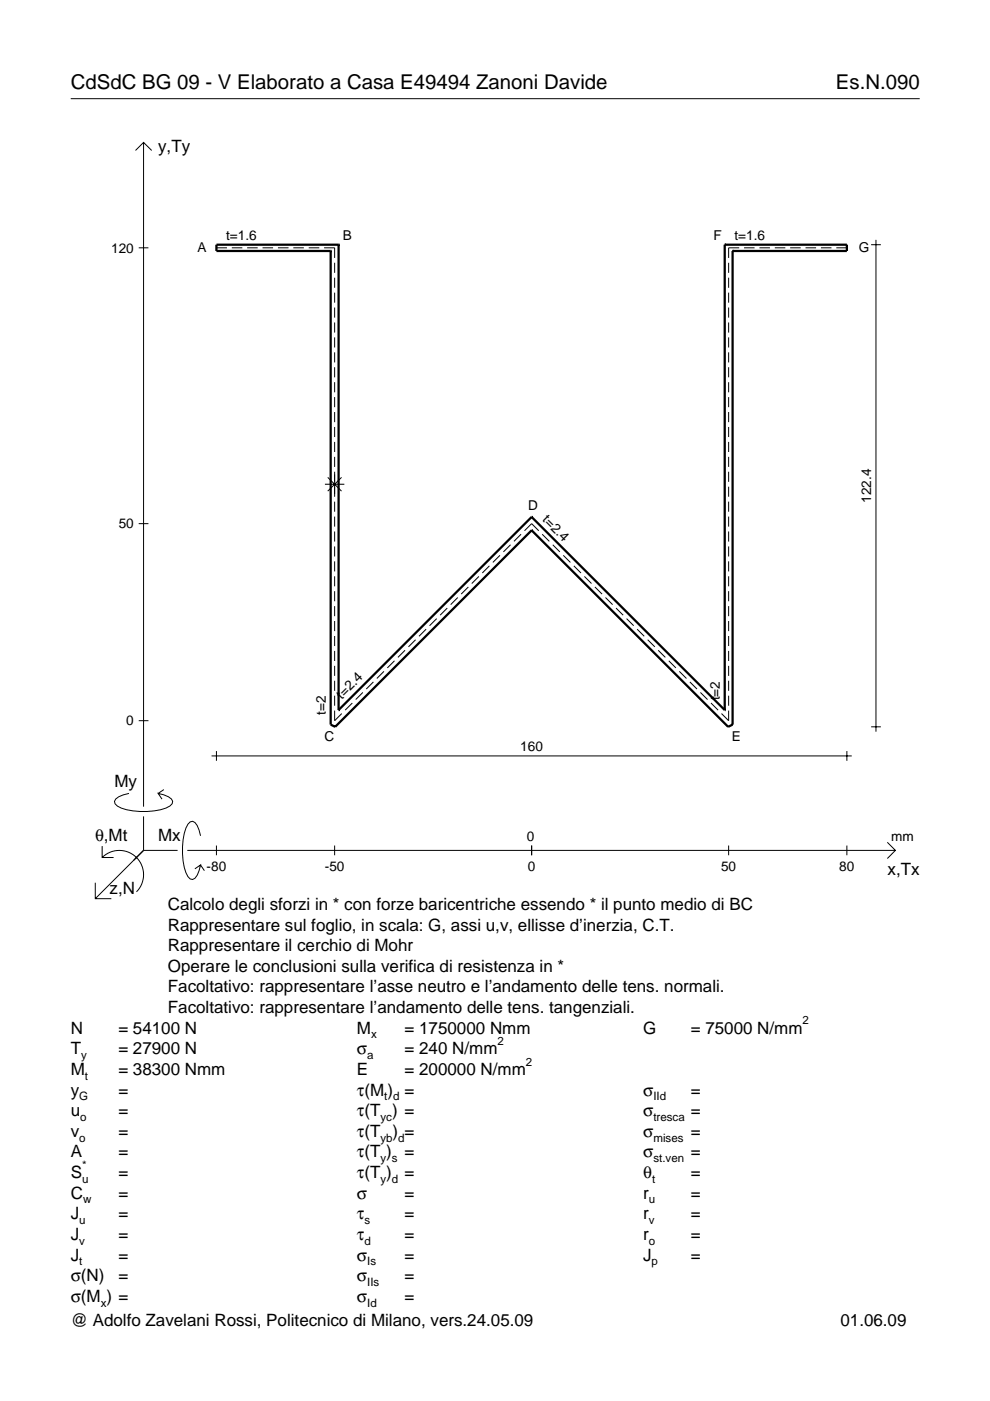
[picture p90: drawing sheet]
<svg xmlns="http://www.w3.org/2000/svg" width="210mm" height="297mm" viewBox="0 0 210 297" stroke-linecap="round" stroke-linejoin="round" font-family="sans-serif">
<defs><g id="words">
<g font-size="4.3">
<text x="15" y="18.9">CdSdC BG 09 - V Elaborato a Casa E49494 Zanoni Davide</text>
<text x="177.2" y="18.9">Es.N.090</text>
</g>
<g font-size="3.6">
<text x="33.5" y="32.3">y,Ty</text>
<text x="24.3" y="166.9">My</text>
<text x="20.1" y="178.2">θ,Mt</text>
<text x="33.5" y="178.2">Mx</text>
<text x="188.2" y="185.5">x,Tx</text>
<text x="23.2" y="189.6">z,N</text>
<text x="35.6" y="192.9">Calcolo degli sforzi in * con forze baricentriche essendo * il punto medio di BC</text>
<text x="35.6" y="197.3">Rappresentare sul foglio, in scala: G, assi u,v, ellisse d’inerzia, C.T.</text>
<text x="35.6" y="201.7">Rappresentare il cerchio di Mohr</text>
<text x="35.6" y="206">Operare le conclusioni sulla verifica di resistenza in *</text>
<text x="35.6" y="210.4">Facoltativo: rappresentare l’asse neutro e l’andamento delle tens. normali.</text>
<text x="35.6" y="214.8">Facoltativo: rappresentare l’andamento delle tens. tangenziali.</text>
<text x="15" y="219.2">N</text>
<text x="25.1" y="219.2">= 54100 N</text>
<text x="75.7" y="219.2">M</text>
<text x="85.8" y="219.2">= 1750000 Nmm</text>
<text x="136.4" y="219.2">G</text>
<text x="146.5" y="219.2">= 75000 N/mm</text>
<text x="15" y="227.9">M</text>
<text x="15" y="223.5">T</text>
<text x="25.1" y="223.5">= 27900 N</text>
<text x="25.1" y="227.9">= 38300 Nmm</text>
<text x="75.7" y="223.5">σ</text>
<text x="75.7" y="227.9">E</text>
<text x="85.8" y="223.5">= 240 N/mm</text>
<text x="85.8" y="227.9">= 200000 N/mm</text>
<text x="15" y="232.3">y</text>
<text x="25.1" y="232.3">=</text>
<text x="75.7" y="232.3">τ(M ) =</text>
<text x="136.4" y="232.3">σ</text>
<text x="146.5" y="232.3">=</text>
<text x="15" y="236.7">u</text>
<text x="25.1" y="236.7">=</text>
<text x="75.7" y="236.7">τ(T ) =</text>
<text x="136.4" y="236.7">σ</text>
<text x="146.5" y="236.7">=</text>
<text x="15" y="241">v</text>
<text x="15" y="245.4">A</text>
<text x="25.1" y="241">=</text>
<text x="25.1" y="245.4">=</text>
<text x="75.7" y="245.4">τ(T )</text>
<text x="75.7" y="241">τ(T</text>
<text x="83.3" y="241">) =</text>
<text x="85.8" y="245.4">=</text>
<text x="136.4" y="241">σ</text>
<text x="136.4" y="245.4">σ</text>
<text x="146.5" y="241">=</text>
<text x="146.5" y="245.4">=</text>
<text x="15" y="249.8">S</text>
<text x="25.1" y="249.8">=</text>
<text x="75.7" y="249.8">τ(T )</text>
<text x="85.8" y="249.8">=</text>
<text x="136.4" y="249.8">θ</text>
<text x="146.5" y="249.8">=</text>
<text x="15" y="254.2">C</text>
<text x="25.1" y="254.2">=</text>
<text x="75.7" y="254.2">σ</text>
<text x="85.8" y="254.2">=</text>
<text x="136.4" y="254.2">r</text>
<text x="146.5" y="254.2">=</text>
<text x="15" y="258.5">J</text>
<text x="15" y="262.9">J</text>
<text x="25.1" y="258.5">=</text>
<text x="25.1" y="262.9">=</text>
<text x="75.7" y="258.5">τ</text>
<text x="75.7" y="262.9">τ</text>
<text x="85.8" y="258.5">=</text>
<text x="85.8" y="262.9">=</text>
<text x="136.4" y="258.5">r</text>
<text x="136.4" y="262.9">r</text>
<text x="146.5" y="258.5">=</text>
<text x="146.5" y="262.9">=</text>
<text x="15" y="267.3">J</text>
<text x="25.1" y="267.3">=</text>
<text x="75.7" y="267.3">σ</text>
<text x="85.8" y="267.3">=</text>
<text x="136.4" y="267.3">J</text>
<text x="146.5" y="267.3">=</text>
<text x="15" y="271.7">σ(N)</text>
<text x="25.1" y="271.7">=</text>
<text x="75.7" y="271.7">σ</text>
<text x="85.8" y="271.7">=</text>
<text x="15" y="281.2">@ Adolfo Zavelani Rossi, Politecnico di Milano, vers.24.05.09</text>
<text x="15" y="276">σ(M ) =</text>
<text x="75.7" y="276">σ</text>
<text x="85.8" y="276">=</text>
<text x="178.2" y="281.2">01.06.09</text>
</g>
<g font-size="2.9">
<text x="23.6" y="53.5">120</text>
<text x="41.9" y="53.4">A</text>
<text x="47.9" y="50.9">t=1.6</text>
<text x="72.7" y="51">B</text>
<text x="151.3" y="51">F</text>
<text x="155.7" y="50.9">t=1.6</text>
<text x="182.1" y="53.4">G</text>
<text x="184.7" y="106.6" transform="rotate(-90 184.7 106.6)">122.4</text>
<text x="25.2" y="112">50</text>
<text x="112" y="108.2">D</text>
<text x="114.9" y="110.3" transform="rotate(45 114.9 110.3)">t=2.4</text>
<text x="72.5" y="148.4" transform="rotate(-45 72.5 148.4)">t=2.4</text>
<text x="152.6" y="148.5" transform="rotate(-90 152.6 148.5)">t=2</text>
<text x="26.8" y="153.8">0</text>
<text x="69.1" y="151.6" transform="rotate(-90 69.1 151.6)">t=2</text>
<text x="68.8" y="157.2">C</text>
<text x="110.3" y="159.2">160</text>
<text x="155.2" y="157.2">E</text>
<text x="111.7" y="178.2">0</text>
<text x="189" y="178.2">mm</text>
<text x="43.8" y="184.7">-80</text>
<text x="68.9" y="184.7">-50</text>
<text x="111.9" y="184.7">0</text>
<text x="152.9" y="184.7">50</text>
<text x="178" y="184.7">80</text>
</g>
<g font-size="2.4">
<text x="78.7" y="220.2">x</text>
<text x="105.5" y="221.5">2</text>
<text x="170.2" y="217.2">2</text>
<text x="17.2" y="224.5">y</text>
<text x="77.9" y="224.5">a</text>
<text x="111.5" y="225.9">2</text>
<text x="16.8" y="233.3">G</text>
<text x="18" y="228.9">t</text>
<text x="81.5" y="233.3">t d</text>
<text x="138.5" y="233.3">IId</text>
<text x="17" y="237.7">o</text>
<text x="80.7" y="237.7">yc</text>
<text x="138.5" y="237.7">tresca</text>
<text x="16.8" y="242">o</text>
<text x="80.7" y="242">yb d</text>
<text x="138.5" y="242">mises</text>
<text x="17.4" y="250.8">u</text>
<text x="17.4" y="247.8">*</text>
<text x="80.7" y="246.4">y s</text>
<text x="80.7" y="250.8">y d</text>
<text x="138.2" y="250.8">t</text>
<text x="138.5" y="246.4">st.ven</text>
<text x="17.6" y="255.2">w</text>
<text x="137.6" y="255.2">u</text>
<text x="16.8" y="259.5">u</text>
<text x="16.8" y="263.9">v</text>
<text x="77.3" y="259.5">s</text>
<text x="77.3" y="263.9">d</text>
<text x="137.6" y="259.5">v</text>
<text x="137.6" y="263.9">o</text>
<text x="16.8" y="268.3">t</text>
<text x="77.9" y="268.3">Is</text>
<text x="138.2" y="268.3">p</text>
<text x="77.9" y="272.7">IIs</text>
<text x="21.4" y="277">x</text>
<text x="77.9" y="277">Id</text>
</g>
</g></defs>
<g fill="none" stroke="#000" stroke-width=".21">
<path d="M15 20.9h180M28.7 31.9l1.7-1.7 1.8 1.7M30.4 30.2v140.8M29.4 52.5h2.1M45.9 52.5h2.2M49.1 52.5h2.3M52.4 52.5h2.2M55.7 52.5h2.2M58.9 52.5h2.3M62.2 52.5h2.2M65.5 52.5h2.2M68.7 52.5h2.2v2.2"/>
<path d="M70.9 55.7v2.1M70.9 58.9v2.1M154.5 55.7v2.1M154.5 58.9v2.1M156.7 52.5h-2.2v2.2M157.8 52.5h2.2M161 52.5h2.2M164.3 52.5h2.2M167.5 52.5h2.3M170.8 52.5h2.2M174.1 52.5h2.2M177.3 52.5h2.3"/>
<path d="M184.7 51.9h2.1M185.7 50.9v104.2M70.9 62v2.2M70.9 65.2v2.1M70.9 68.4v2.1M70.9 71.5v2.2M70.9 74.7v2.1M70.9 77.9v2.1M154.5 62v2.2M154.5 65.2v2.1M154.5 68.4v2.1M154.5 71.5v2.2"/>
<path d="M154.5 74.7v2.1M154.5 77.9v2.1M70.9 81v2.2M70.9 84.2v2.1M70.9 87.4v2.1M70.9 90.5v2.2M70.9 93.7v2.1M70.9 96.9v2.1M154.5 81v2.2M154.5 84.2v2.1M154.5 87.4v2.1M154.5 90.5v2.2"/>
<path d="M154.5 93.7v2.1M154.5 96.9v2.1M29.4 111h2.1M68.9 102.7h4.1M69.5 101.2l2.9 2.9M70.9 100v5.3M70.9 106.4v2.1M70.9 109.5v2.2M70.9 112.7v2.1M70.9 115.9v2.1M70.9 119v2.2M72.4 101.2l-2.9 2.9"/>
<path d="M103.8 120l-1.5 1.5M106 117.7l-1.5 1.5M108.2 115.5l-1.5 1.5M110.5 113.3l-1.5 1.5M111.2 112.5l1.5-1.5 1.5 1.5M115 113.3l1.5 1.5M117.2 115.5l1.5 1.5M119.4 117.7l1.5 1.5M121.7 120l1.5 1.5M154.5 100v2.2M154.5 103.2v2.1M154.5 106.4v2.1"/>
<path d="M154.5 109.5v2.2M154.5 112.7v2.1M154.5 115.9v2.1M154.5 119v2.2M70.9 122.2v2.1M70.9 125.3v2.2M70.9 128.5v2.1M70.9 131.7v2.1M70.9 134.8v2.2M70.9 138v2.1M85.9 137.9l-1.5 1.5M88.1 135.6l-1.5 1.5"/>
<path d="M90.3 133.4l-1.5 1.5M92.6 131.2l-1.5 1.5M94.8 128.9l-1.5 1.5M97.1 126.7l-1.5 1.5M99.3 124.5l-1.5 1.5M101.5 122.2l-1.5 1.5M123.9 122.2l1.5 1.5M126.1 124.5l1.5 1.5M128.4 126.7l1.5 1.5M130.6 128.9l1.5 1.5M132.8 131.2l1.6 1.5M135.1 133.4l1.5 1.5"/>
<path d="M137.3 135.6l1.5 1.5M139.6 137.9l1.5 1.5M154.5 122.2v2.1M154.5 125.3v2.2M154.5 128.5v2.1M154.5 131.7v2.1M154.5 134.8v2.2M154.5 138v2.1M29.4 152.8h2.1M45.9 159.2v2.1M70.9 141.2v2.1M70.9 144.3v2.2"/>
<path d="M70.9 147.5v2.1M70.9 150.7v2.1l1.6-1.5M74.7 149.1l-1.5 1.5M76.9 146.8l-1.5 1.5M79.2 144.6l-1.5 1.5M81.4 142.3l-1.5 1.6M83.6 140.1l-1.5 1.5M141.8 140.1l1.5 1.5M144 142.3l1.5 1.6M146.3 144.6l1.5 1.5M148.5 146.8l1.5 1.5M150.7 149.1l1.6 1.5"/>
<path d="M154.5 141.2v2.1M154.5 144.3v2.2M154.5 147.5v2.1M154.5 150.7v2.1l-1.5-1.5M179.6 159.2v2.1M184.7 154.1h2.1M21.7 179.4v2.4h2.4M27.3 168.2a3.6 3.6 0 0 0-3 1.7l.1 .5a5.6 5.6 0 0 0 3.8 1.5 13.4 13.4 0 0 0 7.8-1l.5-.5 .1-.5a3.6 3.6 0 0 0-3.1-1.7l.8 1.2M30.4 173.1v7.2M34.7 167.4l-1.2 .8M42.5 177.2a3.6 3.6 0 0 0-1.7-3.1l-.5 .2a5.7 5.7 0 0 0-1.5 3.7 13.3 13.3 0 0 0 1 7.9l.5 .5 .5 .1a3.6 3.6 0 0 0 1.7-3.1l-1.2 .8M44.9 160.3h135.7"/>
<path d="M45.9 179.3v2M70.9 179.3v2M112.7 179.3v2M154.5 179.3v2M179.6 179.3v2M188.1 178.6l1.7 1.7-1.7 1.7M20.2 187.2v3.3h3.4M21.7 181.8a5.1 5.1 0 0 1 7.2 0 5.1 5.1 0 0 1 0 7.3M30.4 180.3l-10.2 10.2M30.4 180.3h7.2M39.7 180.3h150.1M42.5 183.4l.8 1.2"/>
</g>
<g fill="none" stroke="#000" stroke-width=".48">
<path d="M70.1 53.2h.1M70.1 53.2v100.4l1 .5 41.6-41.7M71.8 51.9h.1M71.8 51.9h-25.9v1.3h24.2M71.8 51.9v98.6M153.7 51.9h.1M153.7 51.9h25.9v1.3h-24.3M153.7 51.9v98.6M155.3 53.2h.1M155.3 53.2v100.4l-.9 .5-41.7-41.7M112.7 112.4h.1M112.7 109.6h.1"/>
<path d="M112.7 109.6l-40.9 40.9M112.7 109.6l41 40.9M71.8 150.5h.1M153.7 150.5h.1"/>
</g>
<use href="#words"/>
</svg>
